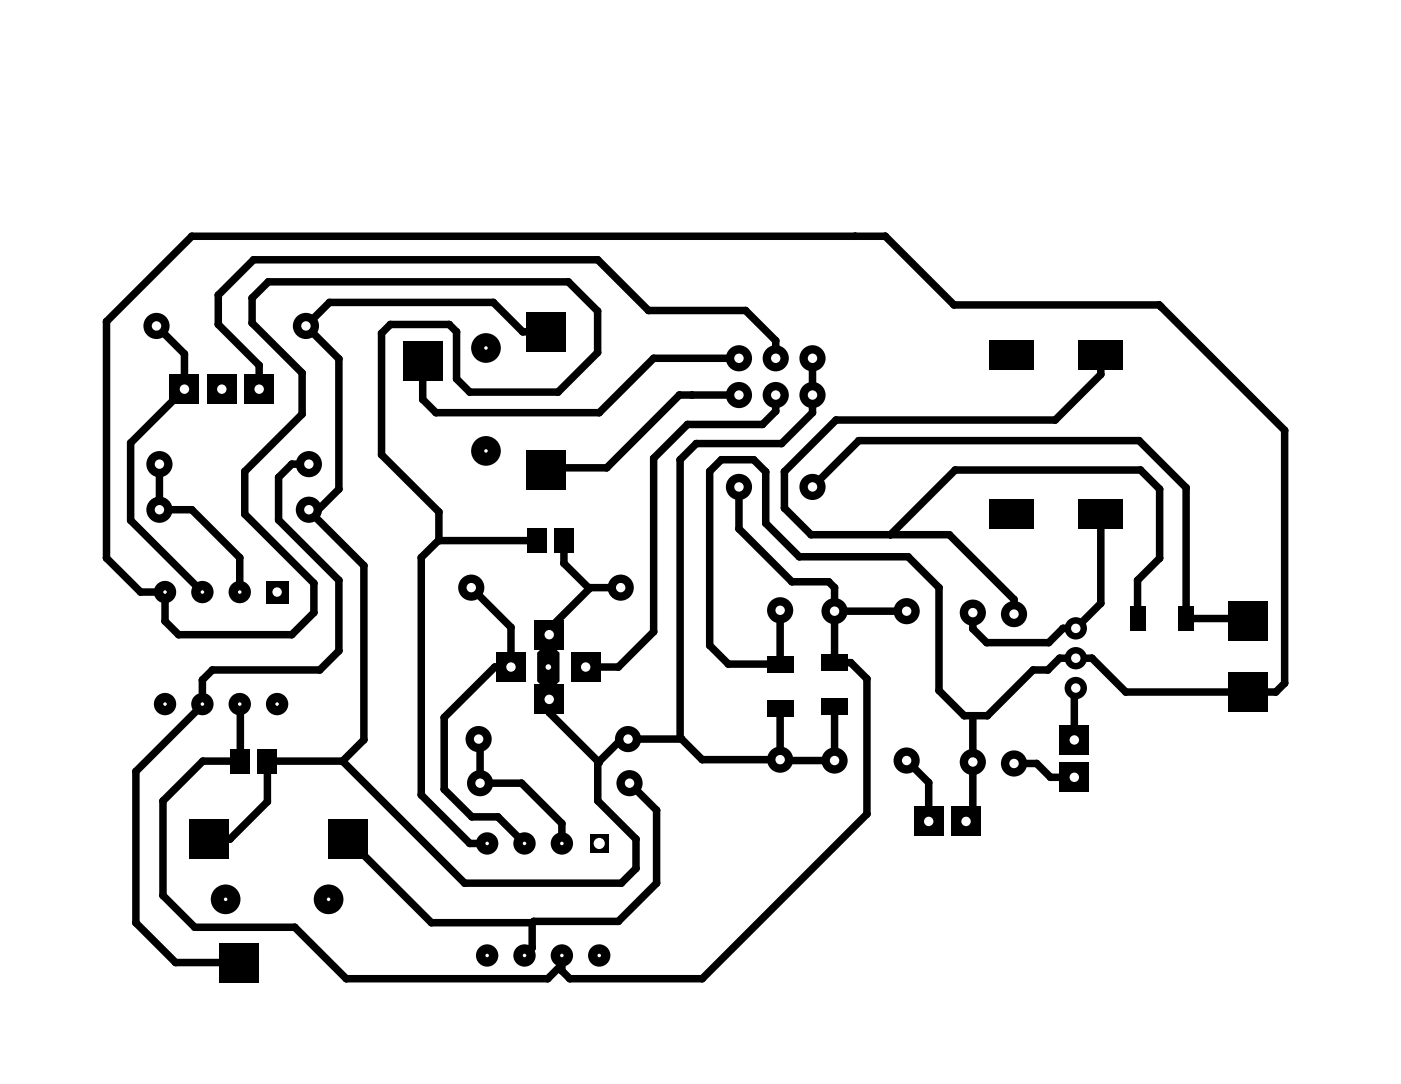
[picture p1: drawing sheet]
<svg xmlns="http://www.w3.org/2000/svg" width="95mm" height="74mm" viewBox="0 0 95 74" stroke-linecap="round" stroke-linejoin="round" font-family="sans-serif">
<g fill="#000">
<path d="M27.4 23.2h2.7v2.7h-2.7zM35.8 21.2h2.7v2.7h-2.7zM35.8 30.6h2.7v2.7h-2.7zM35.9 35.9h1.3v1.7h-1.3zM37.7 35.9h1.3v1.7h-1.3zM67.2 23.2h3v2h-3zM67.2 34h3v2h-3zM73.3 23.2h3v2h-3zM73.3 34h3v2h-3zM12.9 55.7h2.7v2.7h-2.7zM15.7 50.9h1.3v1.7h-1.3zM17.5 50.9h1.3v1.7h-1.3z"/>
<path d="M22.3 55.7h2.7v2.7h-2.7zM52.1 47.6h1.8v1.1h-1.8zM52.1 44.6h1.8v1.1h-1.8zM55.8 44.5h1.8v1.1h-1.8zM55.8 47.5h1.8v1.1h-1.8zM76.8 41.2h1.1v1.7h-1.1zM80.1 41.2h1.1v1.7h-1.1zM83.5 45.7h2.7v2.7h-2.7zM83.5 40.9h2.7v2.7h-2.7zM14.9 64.1h2.7v2.7h-2.7z"/>
<circle cx="13.8" cy="47.9" r=".25"/>
<circle cx="16.3" cy="47.9" r=".25"/>
<circle cx="23.6" cy="57.1" r=".25"/>
</g>
<g fill="none" stroke="#000" stroke-width=".51">
<path d="M10.6 22.2l1.9 1.9v2.4l-3.6 3.6v5.3l4.9 4.9M10.8 31.6v3.1h2.2l3.3 3.2v2.4M21 31.6h-1.2l-.9 .9v2.9l4.1 4.1v4.8l-1.3 1.3h-7.3l-.6 .6v1.7l-4.6 4.6v10.3l2.7 2.7h4.3M29.8 36.7l6.7 .1M29.8 36.7v-1.9l-3.9-3.9v-8.2l.6-.6h4l.5 .5v3.2l.9 .9h6l2.7-2.7v-2.8l-2-2h-20.4l-1.1 1.1v1.7l3.4 3.4v2.8l-3.9 3.9v2.9l4.7 4.7v2l-1.5 1.5h-7.7l-.9-1v-1.9h-1.6l-2.4-2.3v-16.1l5.8-5.8h47.2l4.7 4.6h13.9l8.5 8.6v17.2l-.6 .6h-10.2l-2.3-2.3h-2.2l-.8 .8h-1l-3.1 3.1h-1.6l-1.7-1.7v-7l-2.1-2.1h-7.4l-2.2-2.3v-3.5l-.9-.8h-2.2l-.8 .8v11.8l1.3 1.3h3.5v-3.7M29.8 36.7l-1.2 1.2v16.2l3.3 3.3h1.2M32 40l2.7 2.7v2.7h-1.1l-3.4 3.4v4.9l1.9 1.9h1.7l1.9 1.8M37.1 22.6h-1.6l-2-2h-11.1l-1.6 1.6 2.2 2.2v8.9l-1.4 1.4h-.6l3.7 3.8v11.8l-1.4 1.5M37.3 31.8l-.2 .2M38.3 36.8v1.5l1.7 1.7h2.2M40.1 40l-2.8 2.8v.4M50.2 33.1v2.9l3.6 3.6h2.5l.4 .4v5.1h1.1l1.1 1.1v9.2l-11.2 11.2h-9l-.5-.6v-1"/>
<path d="M50.2 26.9h-4l-5 4.9h-4.1M50.2 24.4h-5.8l-3.7 3.7h-11.1l-.9-.9v-2.6M52.7 26.9v1.1l-.9 .9h-5.1l-2.3 2.3v11.8l-2.4 2.4h-2.2M52.7 24.4v-1.2l-2-2.1h-6.6l-3.5-3.4h-23.4l-2.4 2.4v2l2.8 2.7v1.7M55.2 33.1l3.2-3.1h19l3.2 3.2v8.9h4l.2 .2M55.2 24.4v3.7l-2.1 2.1h-5.8l-1.1 1.1v18.9l1.5 1.5h5.3M60.5 36.4l4.4-4.4h12.6l1.3 1.3v4.7l-1.5 1.5v2.6M74.8 35v6l-1.7 1.7h-.8l-1 1h-4.2l-1-.9v-1.1M74.8 24.2v1.3l-3.1 3.1h-14.9l-3.5 3.5v2.5l1.8 1.8h9.4l4.4 4.4v1M16.3 47.9v3.9h-2.5l-2.7 2.7v6.4l2.1 2.2h6.8l3.5 3.5h13.7l1-1M23.3 51.8h-5.2l.1 2.7-2.6 2.6h-1.4M23.6 57.1l5.7 5.7h6.9"/>
<path d="M32.5 50.3l.1 .1v2.9h2.9l2.7 2.7v1.4M37.3 47.6v.9l3.4 3.4M42.8 53.3l1.8 1.8v5l-2.6 2.6h-5.7l-.1 .1M46.3 50.3h-4l-1.7 1.6v2.6l2.6 2.6v2l-1 1h-10.6l-8.3-8.3M53 48.2v3.5M56.7 41.6h4.9M56.7 48.1v3.6h-3.7M61.6 51.7l1.5 1.5v2.7M66.1 48.7v6.7l-.4 .5M68.9 51.9h1.6l.9 1h1.6M73.1 46.8l-.1 .1v3.4M36.2 62.8v1.7l-.5 .5"/>
</g>
<g fill="#000">
<circle cx="13" cy="16.1" r=".25"/>
<circle cx="17.2" cy="17.7" r=".25"/>
<circle cx="18.2" cy="19.2" r=".25"/>
<circle cx="38.6" cy="19.2" r=".25"/>
<circle cx="40.6" cy="17.7" r=".25"/>
<circle cx="58.1" cy="16.1" r=".25"/>
<circle cx="60.2" cy="16.1" r=".25"/>
<circle cx="7.2" cy="21.9" r=".25"/>
<circle cx="7.2" cy="38" r=".25"/>
<circle cx="8.9" cy="35.4" r=".25"/>
<circle cx="8.9" cy="30.1" r=".25"/>
<circle cx="12.5" cy="24.1" r=".25"/>
<circle cx="13" cy="34.7" r=".25"/>
<circle cx="14.8" cy="20.1" r=".25"/>
<circle cx="14.8" cy="22.1" r=".25"/>
<circle cx="16.3" cy="37.9" r=".25"/>
<circle cx="16.6" cy="35" r=".25"/>
<circle cx="16.6" cy="32.1" r=".25"/>
<circle cx="17.1" cy="20.3" r=".25"/>
<circle cx="17.1" cy="22" r=".25"/>
<circle cx="17.6" cy="24.8" r=".25"/>
<circle cx="18.9" cy="35.4" r=".25"/>
<circle cx="18.9" cy="32.5" r=".25"/>
<circle cx="19.8" cy="31.6" r=".25"/>
<circle cx="20.5" cy="28.2" r=".25"/>
<circle cx="20.5" cy="25.4" r=".25"/>
<circle cx="21" cy="34.7" r=".25"/>
<circle cx="21.3" cy="39.7" r=".25"/>
<circle cx="21.6" cy="34.7" r=".25"/>
<circle cx="22.4" cy="20.6" r=".25"/>
<circle cx="23" cy="39.5" r=".25"/>
<circle cx="23" cy="33.3" r=".25"/>
<circle cx="23" cy="24.4" r=".25"/>
<circle cx="24.7" cy="38.5" r=".25"/>
<circle cx="25.9" cy="30.9" r=".25"/>
<circle cx="25.9" cy="22.7" r=".25"/>
<circle cx="26.5" cy="22.1" r=".25"/>
<circle cx="28.6" cy="37.9" r=".25"/>
<circle cx="28.7" cy="27.2" r=".25"/>
<circle cx="29.6" cy="28.1" r=".25"/>
<circle cx="29.8" cy="36.7" r=".25"/>
<circle cx="29.8" cy="34.8" r=".25"/>
<circle cx="29.9" cy="36.8" r=".25"/>
<circle cx="30.5" cy="22.1" r=".25"/>
<circle cx="31" cy="22.6" r=".25"/>
<circle cx="31" cy="25.8" r=".25"/>
<circle cx="31.9" cy="26.7" r=".25"/>
<circle cx="33.5" cy="20.6" r=".25"/>
<circle cx="35.5" cy="22.6" r=".25"/>
<circle cx="37.1" cy="31.8" r=".25"/>
<circle cx="37.3" cy="31.8" r=".25"/>
<circle cx="37.9" cy="26.7" r=".25"/>
<circle cx="38.3" cy="38.3" r=".25"/>
<circle cx="40" cy="40" r=".25"/>
<circle cx="40.1" cy="40" r=".25"/>
<circle cx="40.6" cy="24" r=".25"/>
<circle cx="40.6" cy="21.2" r=".25"/>
<circle cx="40.7" cy="28.1" r=".25"/>
<circle cx="41.2" cy="31.8" r=".25"/>
<circle cx="44.1" cy="21.1" r=".25"/>
<circle cx="44.4" cy="24.4" r=".25"/>
<circle cx="44.4" cy="31.2" r=".25"/>
<circle cx="46.2" cy="26.9" r=".25"/>
<circle cx="46.2" cy="31.3" r=".25"/>
<circle cx="46.7" cy="28.9" r=".25"/>
<circle cx="47" cy="26.9" r=".25"/>
<circle cx="47.3" cy="30.2" r=".25"/>
<circle cx="48.2" cy="32.1" r=".25"/>
<circle cx="49" cy="31.3" r=".25"/>
<circle cx="50.2" cy="36" r=".25"/>
<circle cx="50.7" cy="21.1" r=".25"/>
<circle cx="51.2" cy="31.3" r=".25"/>
<circle cx="51.8" cy="28.9" r=".25"/>
<circle cx="52.1" cy="32.1" r=".25"/>
<circle cx="52.1" cy="35.6" r=".25"/>
<circle cx="52.7" cy="23.2" r=".25"/>
<circle cx="52.7" cy="28" r=".25"/>
<circle cx="53.1" cy="30.2" r=".25"/>
<circle cx="53.3" cy="32.1" r=".25"/>
<circle cx="53.3" cy="34.6" r=".25"/>
<circle cx="53.8" cy="39.6" r=".25"/>
<circle cx="54.3" cy="37.9" r=".25"/>
<circle cx="55.1" cy="36.4" r=".25"/>
<circle cx="55.2" cy="28.1" r=".25"/>
<circle cx="56.3" cy="39.6" r=".25"/>
<circle cx="56.7" cy="40" r=".25"/>
<circle cx="56.8" cy="28.6" r=".25"/>
<circle cx="58.4" cy="30" r=".25"/>
<circle cx="60.5" cy="36.4" r=".25"/>
<circle cx="61.7" cy="37.9" r=".25"/>
<circle cx="63.8" cy="40" r=".25"/>
<circle cx="64.5" cy="36.4" r=".25"/>
<circle cx="64.9" cy="20.7" r=".25"/>
<circle cx="64.9" cy="32" r=".25"/>
<circle cx="71.7" cy="28.6" r=".25"/>
<circle cx="74.8" cy="25.5" r=".25"/>
<circle cx="77.3" cy="39.5" r=".25"/>
<circle cx="77.4" cy="30" r=".25"/>
<circle cx="77.5" cy="32" r=".25"/>
<circle cx="78.8" cy="20.7" r=".25"/>
<circle cx="78.8" cy="33.3" r=".25"/>
<circle cx="78.8" cy="38" r=".25"/>
<circle cx="78.9" cy="20.9" r=".25"/>
<circle cx="80.6" cy="33.2" r=".25"/>
<circle cx="87.3" cy="29.3" r=".25"/>
<circle cx="9.2" cy="52.5" r=".25"/>
<circle cx="9.6" cy="40.3" r=".25"/>
<circle cx="11.1" cy="54.5" r=".25"/>
<circle cx="11.2" cy="42.2" r=".25"/>
<circle cx="12.1" cy="43.2" r=".25"/>
<circle cx="13.8" cy="46.2" r=".25"/>
<circle cx="13.8" cy="47.9" r=".25"/>
<circle cx="13.8" cy="51.8" r=".25"/>
<circle cx="14.4" cy="45.6" r=".25"/>
<circle cx="15.6" cy="57.1" r=".25"/>
<circle cx="16.3" cy="47.9" r=".25"/>
<circle cx="18.2" cy="54.5" r=".25"/>
<circle cx="18.2" cy="51.8" r=".25"/>
<circle cx="19.8" cy="43.2" r=".25"/>
<circle cx="21.3" cy="41.7" r=".25"/>
<circle cx="21.7" cy="45.6" r=".25"/>
<circle cx="23" cy="44.3" r=".25"/>
<circle cx="23.3" cy="51.8" r=".25"/>
<circle cx="23.6" cy="57.1" r=".25"/>
<circle cx="24.7" cy="50.3" r=".25"/>
<circle cx="28.6" cy="54.1" r=".25"/>
<circle cx="30.2" cy="53.7" r=".25"/>
<circle cx="30.2" cy="48.8" r=".25"/>
<circle cx="31.9" cy="57.4" r=".25"/>
<circle cx="32.1" cy="55.6" r=".25"/>
<circle cx="32.6" cy="50.4" r=".25"/>
<circle cx="33.6" cy="45.4" r=".25"/>
<circle cx="33.8" cy="55.6" r=".25"/>
<circle cx="34.7" cy="42.7" r=".25"/>
<circle cx="35.5" cy="53.3" r=".25"/>
<circle cx="37.3" cy="42.8" r=".25"/>
<circle cx="37.3" cy="48.5" r=".25"/>
<circle cx="38.2" cy="56" r=".25"/>
<circle cx="40.6" cy="51.9" r=".25"/>
<circle cx="40.6" cy="54.5" r=".25"/>
<circle cx="40.7" cy="51.8" r=".25"/>
<circle cx="40.7" cy="51.9" r=".25"/>
<circle cx="42" cy="45.4" r=".25"/>
<circle cx="42.1" cy="40" r=".25"/>
<circle cx="42.2" cy="40" r=".25"/>
<circle cx="42.3" cy="50.3" r=".25"/>
<circle cx="43.2" cy="59.1" r=".25"/>
<circle cx="43.2" cy="57.1" r=".25"/>
<circle cx="44.4" cy="43" r=".25"/>
<circle cx="44.6" cy="55.1" r=".25"/>
<circle cx="46.2" cy="50.2" r=".25"/>
<circle cx="46.3" cy="50.3" r=".25"/>
<circle cx="47.7" cy="51.7" r=".25"/>
<circle cx="48.2" cy="43.9" r=".25"/>
<circle cx="49.5" cy="45.2" r=".25"/>
<circle cx="53.1" cy="51.7" r=".25"/>
<circle cx="57.8" cy="45.1" r=".25"/>
<circle cx="58.9" cy="55.4" r=".25"/>
<circle cx="58.9" cy="46.2" r=".25"/>
<circle cx="63.1" cy="53.2" r=".25"/>
<circle cx="63.8" cy="47" r=".25"/>
<circle cx="65.5" cy="48.7" r=".25"/>
<circle cx="66.1" cy="55.4" r=".25"/>
<circle cx="66.1" cy="42.8" r=".25"/>
<circle cx="66.1" cy="48.7" r=".25"/>
<circle cx="67.1" cy="43.7" r=".25"/>
<circle cx="67.1" cy="48.7" r=".25"/>
<circle cx="68.9" cy="40.8" r=".25"/>
<circle cx="70.2" cy="45.6" r=".25"/>
<circle cx="70.5" cy="51.9" r=".25"/>
<circle cx="71.2" cy="45.6" r=".25"/>
<circle cx="71.3" cy="43.7" r=".25"/>
<circle cx="71.4" cy="52.9" r=".25"/>
<circle cx="72" cy="44.8" r=".25"/>
<circle cx="72.3" cy="42.7" r=".25"/>
<circle cx="73" cy="46.9" r=".25"/>
<circle cx="73.1" cy="42.7" r=".76"/>
<circle cx="74.2" cy="44.8" r=".25"/>
<circle cx="74.8" cy="41" r=".25"/>
<circle cx="76.5" cy="47.1" r=".25"/>
<circle cx="84.6" cy="42.1" r=".25"/>
<circle cx="86.7" cy="47.1" r=".25"/>
<circle cx="87.3" cy="46.5" r=".25"/>
<circle cx="9.2" cy="62.8" r=".25"/>
<circle cx="11.1" cy="60.9" r=".25"/>
<circle cx="11.9" cy="65.5" r=".25"/>
<circle cx="13.2" cy="63.1" r=".25"/>
<circle cx="20" cy="63.1" r=".25"/>
<circle cx="23.5" cy="66.6" r=".25"/>
<circle cx="29.3" cy="62.8" r=".25"/>
<circle cx="31.6" cy="60.1" r=".25"/>
<circle cx="36.2" cy="62.8" r=".25"/>
<circle cx="36.2" cy="64.5" r=".25"/>
<circle cx="36.3" cy="62.7" r=".25"/>
<circle cx="37.2" cy="66.6" r=".25"/>
<circle cx="38.2" cy="65.6" r=".25"/>
<circle cx="38.2" cy="66" r=".25"/>
<circle cx="38.7" cy="66.6" r=".25"/>
<circle cx="42" cy="62.7" r=".25"/>
<circle cx="42.2" cy="60.1" r=".25"/>
<circle cx="44.6" cy="60.1" r=".25"/>
<circle cx="47.7" cy="66.6" r=".25"/>
</g>
<circle cx="73.1" cy="42.7" r=".32" fill="#fff"/>
<circle cx="73.1" cy="44.8" r=".76" fill="#000"/>
<circle cx="73.1" cy="44.8" r=".32" fill="#fff"/>
<circle cx="73.1" cy="46.8" r=".76" fill="#000"/>
<circle cx="73.1" cy="46.8" r=".32" fill="#fff"/>
<circle cx="66.1" cy="51.8" r=".89" fill="#000"/>
<circle cx="66.1" cy="51.8" r=".32" fill="#fff"/>
<circle cx="66.1" cy="41.7" r=".89" fill="#000"/>
<circle cx="66.1" cy="41.7" r=".32" fill="#fff"/>
<path d="M72 51.9h2v2h-2z" fill="#000"/>
<circle cx="73" cy="52.9" r=".32" fill="#fff"/>
<path d="M72 49.3h2v2h-2z" fill="#000"/>
<circle cx="73" cy="50.3" r=".32" fill="#fff"/>
<circle cx="68.9" cy="41.8" r=".89" fill="#000"/>
<circle cx="68.9" cy="41.8" r=".32" fill="#fff"/>
<circle cx="68.9" cy="51.9" r=".89" fill="#000"/>
<circle cx="68.9" cy="51.9" r=".32" fill="#fff"/>
<path d="M62.1 54.9h2v2h-2z" fill="#000"/>
<circle cx="63.1" cy="55.9" r=".32" fill="#fff"/>
<path d="M64.7 54.9h2v2h-2z" fill="#000"/>
<circle cx="65.7" cy="55.9" r=".32" fill="#fff"/>
<circle cx="61.6" cy="41.6" r=".89" fill="#000"/>
<circle cx="61.6" cy="41.6" r=".32" fill="#fff"/>
<circle cx="61.6" cy="51.7" r=".89" fill="#000"/>
<circle cx="61.6" cy="51.7" r=".32" fill="#fff"/>
<path d="M76.8 41.2h1.1v1.7h-1.1zM80.1 41.2h1.1v1.7h-1.1zM83.5 45.7h2.7v2.7h-2.7zM83.5 40.9h2.7v2.7h-2.7z" fill="#000"/>
<circle cx="56.7" cy="41.6" r=".89" fill="#000"/>
<circle cx="56.7" cy="41.6" r=".32" fill="#fff"/>
<circle cx="56.7" cy="51.7" r=".89" fill="#000"/>
<circle cx="56.7" cy="51.7" r=".32" fill="#fff"/>
<circle cx="53" cy="51.7" r=".89" fill="#000"/>
<circle cx="53" cy="51.7" r=".32" fill="#fff"/>
<circle cx="53" cy="41.5" r=".89" fill="#000"/>
<circle cx="53" cy="41.5" r=".32" fill="#fff"/>
<path d="M52.1 47.6h1.8v1.1h-1.8zM52.1 44.6h1.8v1.1h-1.8zM55.8 44.5h1.8v1.1h-1.8zM55.8 47.5h1.8v1.1h-1.8z" fill="#000"/>
<circle cx="50.2" cy="24.4" r=".89" fill="#000"/>
<circle cx="50.2" cy="24.4" r=".32" fill="#fff"/>
<circle cx="52.7" cy="24.4" r=".89" fill="#000"/>
<circle cx="52.7" cy="24.4" r=".32" fill="#fff"/>
<circle cx="55.2" cy="24.4" r=".89" fill="#000"/>
<circle cx="55.2" cy="24.4" r=".32" fill="#fff"/>
<circle cx="50.2" cy="26.9" r=".89" fill="#000"/>
<circle cx="50.2" cy="26.9" r=".32" fill="#fff"/>
<circle cx="52.7" cy="26.9" r=".89" fill="#000"/>
<circle cx="52.7" cy="26.9" r=".32" fill="#fff"/>
<circle cx="55.2" cy="26.9" r=".89" fill="#000"/>
<circle cx="55.2" cy="26.9" r=".32" fill="#fff"/>
<circle cx="50.2" cy="33.1" r=".89" fill="#000"/>
<circle cx="50.2" cy="33.1" r=".32" fill="#fff"/>
<circle cx="55.2" cy="33.1" r=".89" fill="#000"/>
<circle cx="55.2" cy="33.1" r=".32" fill="#fff"/>
<path d="M27.4 23.2h2.7v2.7h-2.7zM35.8 21.2h2.7v2.7h-2.7zM35.8 30.6h2.7v2.7h-2.7z" fill="#000"/>
<circle cx="33" cy="23.7" r="1.01" fill="#000"/>
<circle cx="33" cy="23.7" r=".12" fill="#fff"/>
<circle cx="33" cy="30.7" r="1.01" fill="#000"/>
<circle cx="33" cy="30.7" r=".12" fill="#fff"/>
<path d="M11.5 25.5h2v2h-2z" fill="#000"/>
<circle cx="12.5" cy="26.5" r=".32" fill="#fff"/>
<path d="M14.1 25.5h2v2h-2z" fill="#000"/>
<circle cx="15.1" cy="26.5" r=".32" fill="#fff"/>
<path d="M16.6 25.5h2v2h-2z" fill="#000"/>
<circle cx="17.6" cy="26.5" r=".32" fill="#fff"/>
<path d="M33.7 44.4h2v2h-2z" fill="#000"/>
<circle cx="34.7" cy="45.4" r=".32" fill="#fff"/>
<path d="M36.8 44.1h.9l.3 .3v1.9l-.3 .3h-.9l-.3-.3v-1.9z" fill-rule="evenodd" fill="#000"/>
<circle cx="37.3" cy="45.4" r=".19" fill="#fff"/>
<path d="M38.8 44.4h2v2h-2z" fill="#000"/>
<circle cx="39.8" cy="45.4" r=".32" fill="#fff"/>
<circle cx="10.6" cy="22.2" r=".89" fill="#000"/>
<circle cx="10.6" cy="22.2" r=".32" fill="#fff"/>
<circle cx="20.8" cy="22.2" r=".89" fill="#000"/>
<circle cx="20.8" cy="22.2" r=".32" fill="#fff"/>
<circle cx="32" cy="40" r=".89" fill="#000"/>
<circle cx="32" cy="40" r=".32" fill="#fff"/>
<circle cx="42.2" cy="40" r=".89" fill="#000"/>
<circle cx="42.2" cy="40" r=".32" fill="#fff"/>
<path d="M18.1 39.5h1.5v1.5h-1.5z" fill="#000"/>
<circle cx="18.8" cy="40.3" r=".32" fill="#fff"/>
<circle cx="16.3" cy="40.3" r=".76" fill="#000"/>
<circle cx="16.3" cy="40.3" r=".12" fill="#fff"/>
<circle cx="13.8" cy="40.3" r=".76" fill="#000"/>
<circle cx="13.8" cy="40.3" r=".12" fill="#fff"/>
<circle cx="11.2" cy="40.3" r=".76" fill="#000"/>
<circle cx="11.2" cy="40.3" r=".12" fill="#fff"/>
<circle cx="11.2" cy="47.9" r=".76" fill="#000"/>
<circle cx="11.2" cy="47.9" r=".12" fill="#fff"/>
<circle cx="13.8" cy="47.9" r=".76" fill="#000"/>
<circle cx="13.8" cy="47.9" r=".12" fill="#fff"/>
<circle cx="16.3" cy="47.9" r=".76" fill="#000"/>
<circle cx="16.3" cy="47.9" r=".12" fill="#fff"/>
<circle cx="18.8" cy="47.9" r=".76" fill="#000"/>
<circle cx="18.8" cy="47.9" r=".12" fill="#fff"/>
<path d="M40.1 56.7h1.3v1.3h-1.3z" fill="#000"/>
<circle cx="40.7" cy="57.4" r=".38" fill="#fff"/>
<circle cx="38.2" cy="57.4" r=".76" fill="#000"/>
<circle cx="38.2" cy="57.4" r=".12" fill="#fff"/>
<circle cx="35.7" cy="57.4" r=".76" fill="#000"/>
<circle cx="35.7" cy="57.4" r=".12" fill="#fff"/>
<circle cx="33.1" cy="57.4" r=".76" fill="#000"/>
<circle cx="33.1" cy="57.4" r=".12" fill="#fff"/>
<circle cx="33.1" cy="65" r=".76" fill="#000"/>
<circle cx="33.1" cy="65" r=".12" fill="#fff"/>
<circle cx="35.7" cy="65" r=".76" fill="#000"/>
<circle cx="35.7" cy="65" r=".12" fill="#fff"/>
<circle cx="38.2" cy="65" r=".76" fill="#000"/>
<circle cx="38.2" cy="65" r=".12" fill="#fff"/>
<circle cx="40.7" cy="65" r=".76" fill="#000"/>
<circle cx="40.7" cy="65" r=".12" fill="#fff"/>
<circle cx="10.8" cy="34.7" r=".89" fill="#000"/>
<circle cx="10.8" cy="34.7" r=".32" fill="#fff"/>
<circle cx="21" cy="34.7" r=".89" fill="#000"/>
<circle cx="21" cy="34.7" r=".32" fill="#fff"/>
<circle cx="32.5" cy="50.3" r=".89" fill="#000"/>
<circle cx="32.5" cy="50.3" r=".32" fill="#fff"/>
<circle cx="42.7" cy="50.3" r=".89" fill="#000"/>
<circle cx="42.7" cy="50.3" r=".32" fill="#fff"/>
<circle cx="10.8" cy="31.6" r=".89" fill="#000"/>
<circle cx="10.8" cy="31.6" r=".32" fill="#fff"/>
<circle cx="21" cy="31.6" r=".89" fill="#000"/>
<circle cx="21" cy="31.6" r=".32" fill="#fff"/>
<circle cx="32.6" cy="53.3" r=".89" fill="#000"/>
<circle cx="32.6" cy="53.3" r=".32" fill="#fff"/>
<circle cx="42.8" cy="53.3" r=".89" fill="#000"/>
<circle cx="42.8" cy="53.3" r=".32" fill="#fff"/>
<path d="M35.9 35.9h1.3v1.7h-1.3zM37.7 35.9h1.3v1.7h-1.3zM12.9 55.7h2.7v2.7h-2.7zM15.7 50.9h1.3v1.7h-1.3zM17.5 50.9h1.3v1.7h-1.3zM22.3 55.7h2.7v2.7h-2.7zM14.9 64.1h2.7v2.7h-2.7z" fill="#000"/>
<circle cx="15.3" cy="61.2" r="1.01" fill="#000"/>
<circle cx="15.3" cy="61.2" r=".12" fill="#fff"/>
<circle cx="22.3" cy="61.2" r="1.01" fill="#000"/>
<circle cx="22.3" cy="61.2" r=".12" fill="#fff"/>
<path d="M36.3 42.2h2v2h-2z" fill="#000"/>
<circle cx="37.3" cy="43.2" r=".32" fill="#fff"/>
<path d="M36.3 46.6h2v2h-2z" fill="#000"/>
<circle cx="37.3" cy="47.6" r=".32" fill="#fff"/>
</svg>
